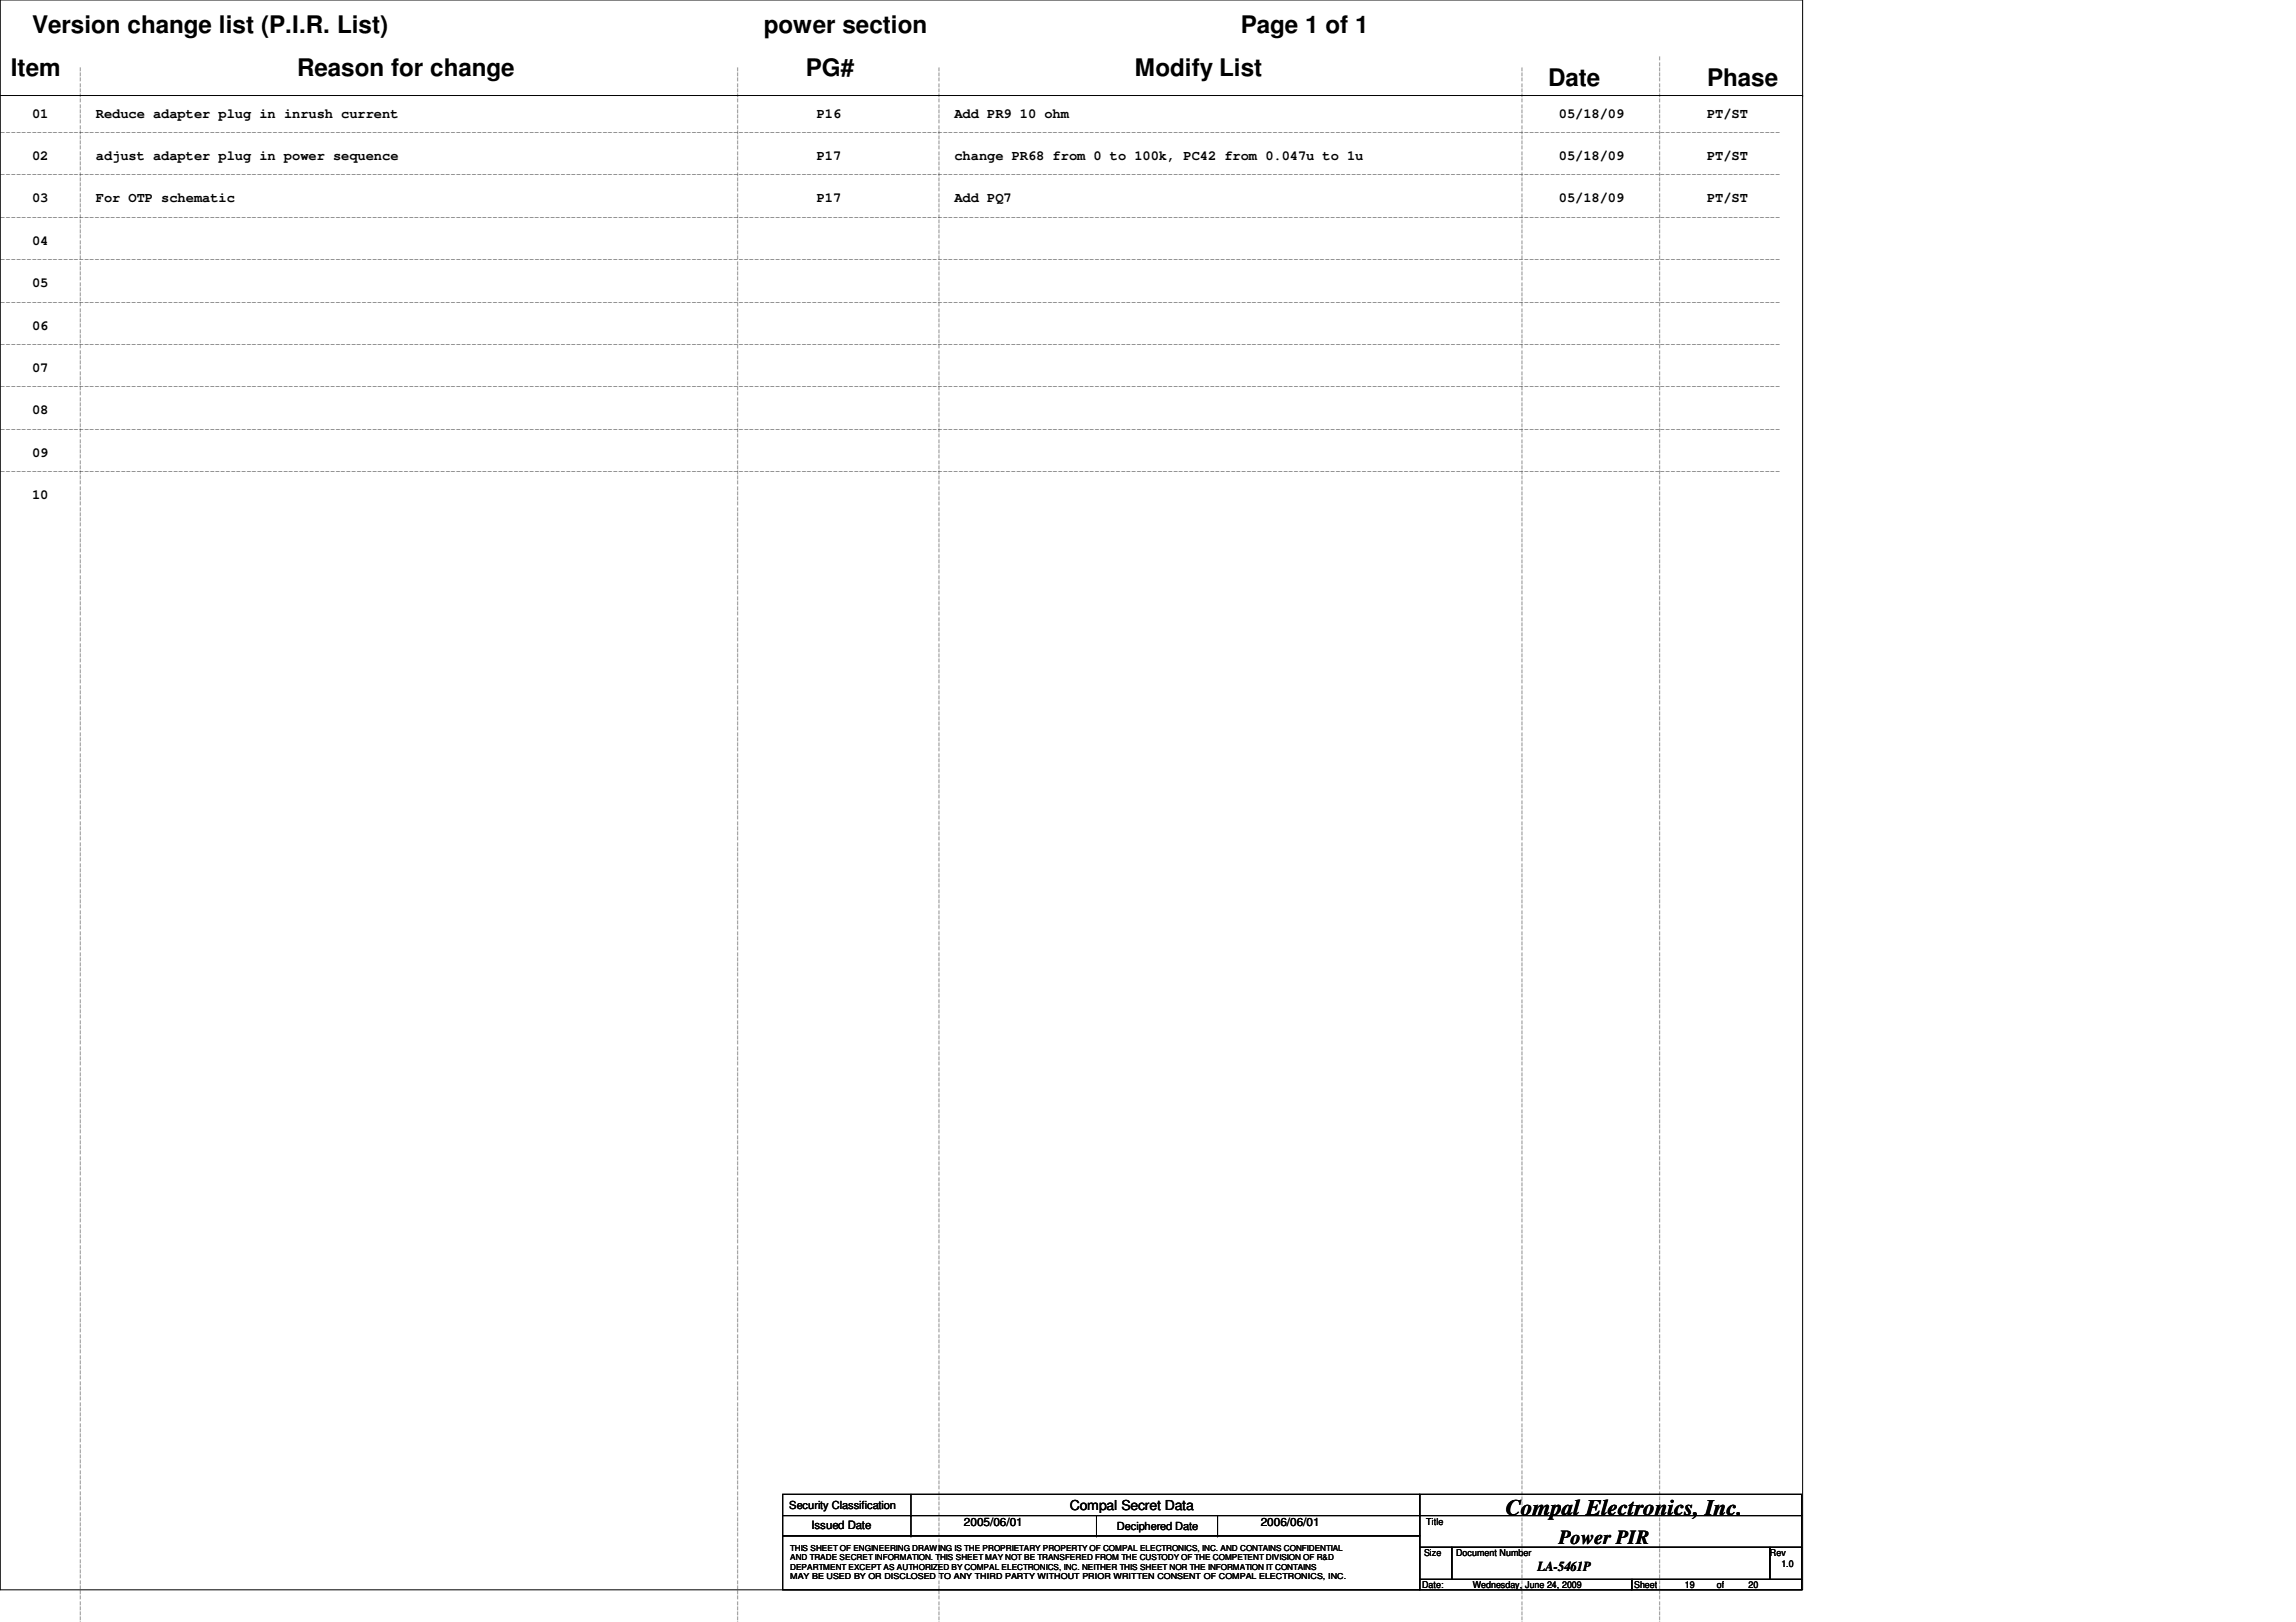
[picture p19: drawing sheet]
<svg xmlns="http://www.w3.org/2000/svg" width="297mm" height="210mm" viewBox="0 0 297 210" stroke-linecap="round" stroke-linejoin="round" font-family="sans-serif">
<defs><g id="words">
<g font-size="3.1">
<text x="4.1" y="4.3">Version change list (P.I.R. List)</text>
<text x="98.8" y="4.3">power section</text>
<text x="160.5" y="4.3">Page 1 of 1</text>
<text x="1.4" y="9.8">Item</text>
<text x="38.4" y="9.8">Reason for change</text>
<text x="104.3" y="9.8">PG#</text>
<text x="146.8" y="9.8">Modify List</text>
<text x="200.3" y="11.1">Date</text>
<text x="220.8" y="11.1">Phase</text>
</g>
<text font-size="2.9" x="194.8" y="196">Compal Electronics, Inc.</text>
<text font-size="2.6" x="201.7" y="199.8">Power PIR</text>
<g font-size="1.8">
<text x="4.1" y="15.2">01</text>
<text x="12.4" y="15.2">Reduce adapter plug in inrush current</text>
<text x="105.7" y="15.2">P16</text>
<text x="123.5" y="15.2">Add PR9 10 ohm</text>
<text x="201.7" y="15.2">05/18/09</text>
<text x="220.8" y="15.2">PT/ST</text>
<text x="4.1" y="20.7">02</text>
<text x="12.4" y="20.7">adjust adapter plug in power sequence</text>
<text x="105.7" y="20.7">P17</text>
<text x="123.5" y="20.7">change PR68 from 0 to 100k, PC42 from 0.047u to 1u</text>
<text x="201.7" y="20.7">05/18/09</text>
<text x="220.8" y="20.7">PT/ST</text>
<text x="4.1" y="26.2">03</text>
<text x="12.4" y="26.2">For OTP schematic</text>
<text x="105.7" y="26.2">P17</text>
<text x="123.5" y="26.2">Add PQ7</text>
<text x="201.7" y="26.2">05/18/09</text>
<text x="220.8" y="26.2">PT/ST</text>
<text x="4.1" y="31.7">04</text>
<text x="4.1" y="37.2">05</text>
<text x="4.1" y="42.7">06</text>
<text x="4.1" y="48.2">07</text>
<text x="4.1" y="53.6">08</text>
<text x="4.1" y="59.1">09</text>
<text x="4.1" y="64.6">10</text>
<text x="138.4" y="195.4">Compal Secret Data</text>
<text x="198.9" y="203.2">LA-5461P</text>
</g>
<g font-size="1.5">
<text x="105" y="197.9">Issued Date</text>
<text x="124.7" y="197.5">2005/06/01</text>
<text x="163.1" y="197.5">2006/06/01</text>
</g>
<g font-size="1.4">
<text x="102.1" y="195.3">Security Classification</text>
<text x="144.5" y="198">Deciphered Date</text>
</g>
<g font-size="1.2">
<text x="0" y="17.5">----------------------------------------------------------------------------------------------------------------------------------------------------------------------------------------------------------------------------------------------------------------------------------------------------------------------------------------------------</text>
<text x="0" y="22.9">----------------------------------------------------------------------------------------------------------------------------------------------------------------------------------------------------------------------------------------------------------------------------------------------------------------------------------------------------</text>
<text x="0" y="28.4">----------------------------------------------------------------------------------------------------------------------------------------------------------------------------------------------------------------------------------------------------------------------------------------------------------------------------------------------------</text>
<text x="0" y="34">----------------------------------------------------------------------------------------------------------------------------------------------------------------------------------------------------------------------------------------------------------------------------------------------------------------------------------------------------</text>
<text x="0" y="39.4">----------------------------------------------------------------------------------------------------------------------------------------------------------------------------------------------------------------------------------------------------------------------------------------------------------------------------------------------------</text>
<text x="0" y="44.9">----------------------------------------------------------------------------------------------------------------------------------------------------------------------------------------------------------------------------------------------------------------------------------------------------------------------------------------------------</text>
<text x="0" y="50.4">----------------------------------------------------------------------------------------------------------------------------------------------------------------------------------------------------------------------------------------------------------------------------------------------------------------------------------------------------</text>
<text x="0" y="55.9">----------------------------------------------------------------------------------------------------------------------------------------------------------------------------------------------------------------------------------------------------------------------------------------------------------------------------------------------------</text>
<text x="0" y="61.4">----------------------------------------------------------------------------------------------------------------------------------------------------------------------------------------------------------------------------------------------------------------------------------------------------------------------------------------------------</text>
<text x="184.5" y="197.4">Title</text>
<text x="184.2" y="201.4">Size</text>
<text x="188.4" y="201.4">Document Number</text>
<text x="229" y="201.4">Rev</text>
<text x="230.5" y="202.8">1.0</text>
<text x="184" y="205.5">Date:</text>
<text x="190.5" y="205.5">Wednesday, June 24, 2009</text>
<text x="197.2" y="204.4" transform="rotate(-90 197.2 204.4)">-------------------------------------------------------------------------------------------------------------------------------------------------------------------------------------------------------------------------------------------------------------------------------------------------</text>
<text x="211.4" y="205.5">Sheet</text>
<text x="218" y="205.5">19</text>
<text x="222.1" y="205.5">of</text>
<text x="226.2" y="205.5">20</text>
<text x="10.7" y="210.5" transform="rotate(-90 10.7 210.5)">----------------------------------------------------------------------------------------------------------------------------------------------------------------------------------------------------------------------------------------------------------------------------------------------------------</text>
<text x="95.8" y="210.5" transform="rotate(-90 95.8 210.5)">----------------------------------------------------------------------------------------------------------------------------------------------------------------------------------------------------------------------------------------------------------------------------------------------------------</text>
<text x="121.8" y="210.5" transform="rotate(-90 121.8 210.5)">----------------------------------------------------------------------------------------------------------------------------------------------------------------------------------------------------------------------------------------------------------------------------------------------------------</text>
<text x="197.2" y="210.5" transform="rotate(-90 197.2 210.5)">---------</text>
<text x="215" y="210.5" transform="rotate(-90 215 210.5)">------------------------------------------------------------------------------------------------------------------------------------------------------------------------------------------------------------------------------------------------------------------------------------------------------------</text>
</g>
<g font-size="1.1">
<text x="102.2" y="200.7">THIS SHEET OF ENGINEERING DRAWING IS THE PROPRIETARY PROPERTY OF COMPAL ELECTRONICS, INC. AND CONTAINS CONFIDENTIAL</text>
<text x="102.2" y="201.9">AND TRADE SECRET INFORMATION. THIS SHEET MAY NOT BE TRANSFERED FROM THE CUSTODY OF THE COMPETENT DIVISION OF R&amp;D</text>
<text x="102.2" y="203.1">DEPARTMENT EXCEPT AS AUTHORIZED BY COMPAL ELECTRONICS, INC. NEITHER THIS SHEET NOR THE INFORMATION IT CONTAINS</text>
<text x="102.2" y="204.3">MAY BE USED BY OR DISCLOSED TO ANY THIRD PARTY WITHOUT PRIOR WRITTEN CONSENT OF COMPAL ELECTRONICS, INC.</text>
</g>
</g></defs>
<g fill="none" stroke="#000" stroke-width=".13">
<path d="M0 0h233.2v205.7h-233.2zM0 12.4h233.2M233.2 12.4h.1M101.3 193.4h82.4v2.7h-82.4zM101.3 196.1h82.4v2.7h-82.4zM101.3 198.8h82.4v6.9h-82.4zM117.9 196.1h.1M117.9 198.8h.1M117.9 193.4v5.4M141.9 198.8h.1M141.9 196.1v2.7M157.5 198.8h.1"/>
<path d="M157.5 196.1v2.7M183.7 193.4h49.4v2.7h-49.4zM183.7 196.1h49.4v4.1h-49.4zM183.7 200.2h4.1v4.2h-4.1zM183.7 204.4h27.4v1.3h-27.4zM187.8 200.2h41.2v4.2h-41.2zM211.1 204.4h22v1.3h-22zM229 200.2h4.1v4.2h-4.1z"/>
</g>
<use href="#words"/>
</svg>
